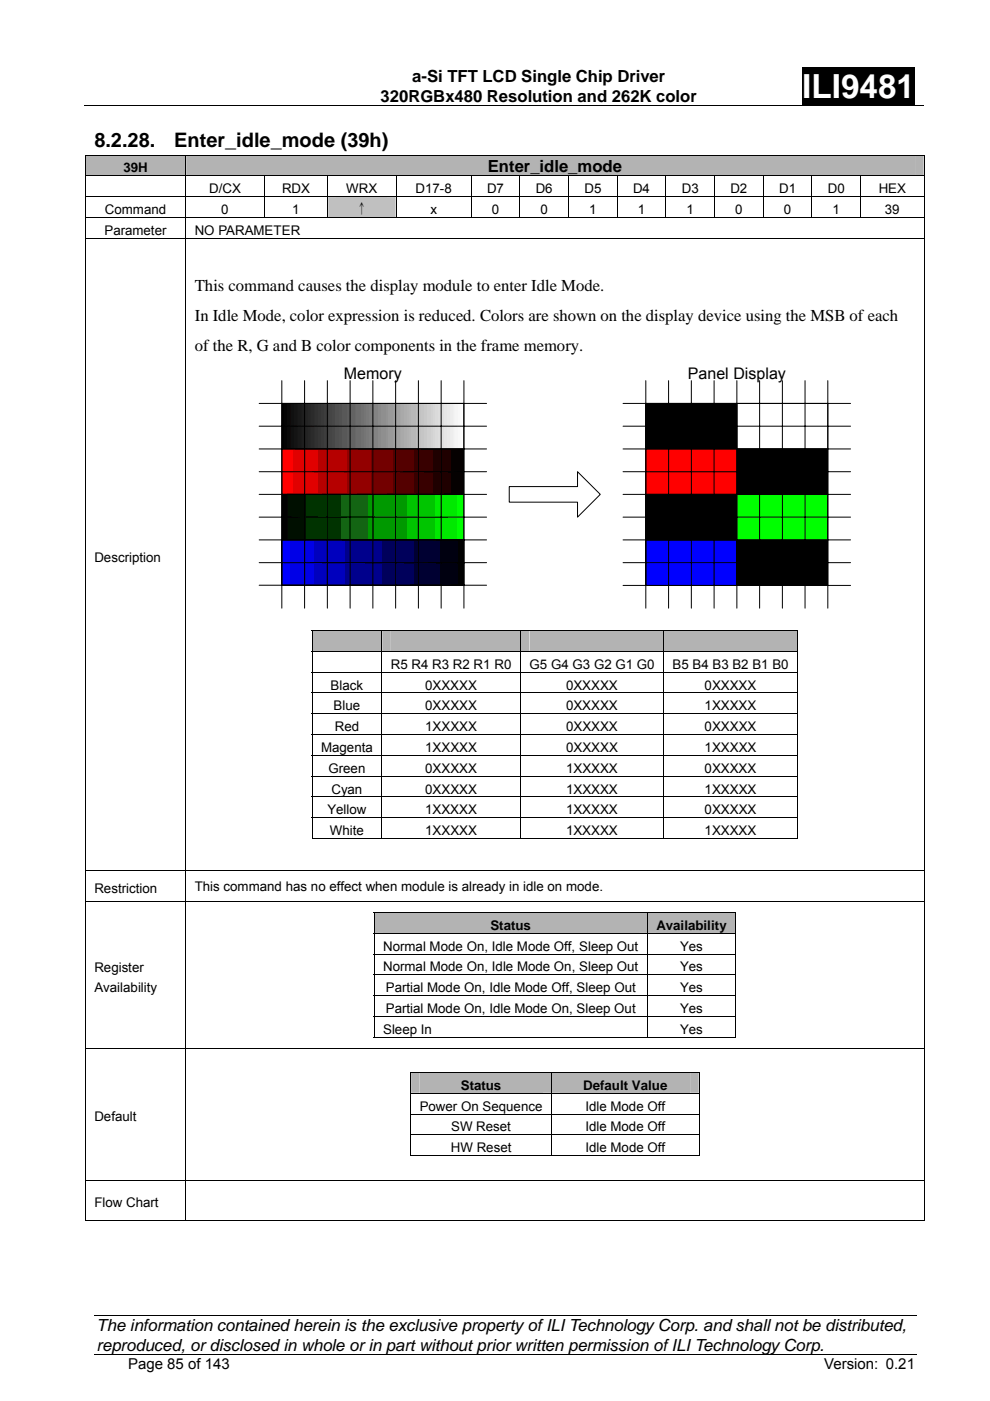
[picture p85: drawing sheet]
<svg xmlns="http://www.w3.org/2000/svg" width="210mm" height="297mm" viewBox="0 0 210 297" stroke-linecap="round" stroke-linejoin="round" font-family="sans-serif">
<defs><g id="words">
<text font-size="7" fill="#fff" x="170.1" y="20.8">ILI9481</text>
<g font-size="4.2">
<text x="20" y="31.2">8.2.28.</text>
<text x="36.9" y="31.2">Enter_idle_mode (39h)</text>
</g>
<g font-size="3.5">
<text x="87.4" y="17.5">a-Si TFT LCD Single Chip Driver</text>
<text x="80.7" y="21.5">320RGBx480 Resolution and 262K color</text>
<text x="103.4" y="36.4">Enter_idle_mode</text>
<text x="41.3" y="61.7">This command causes the display module to enter Idle Mode.</text>
<text x="41.3" y="68.1">In Idle Mode, color expression is reduced. Colors are shown on the display device using the MSB of each</text>
<text x="41.3" y="74.4">of the R, G and B color components in the frame memory.</text>
<text x="20.5" y="286.3">reproduced, or disclosed in whole or in part without prior written permission of ILI Technology Corp.</text>
<text x="20.5" y="282.3">The information contained herein is the exclusive property of ILI Technology Corp. and shall not be distributed,</text>
</g>
<g font-size="3.4">
<text x="72.9" y="80.3">Memory</text>
<text x="145.9" y="80.3">Panel Display</text>
</g>
<g font-size="3.2">
<text x="27.2" y="290.2">Page 85 of 143</text>
<text x="174.8" y="290.2">Version: 0.21</text>
</g>
<g font-size="2.8">
<text x="26.2" y="36.6">39H</text>
<text x="44.3" y="41">D/CX</text>
<text x="59.8" y="41">RDX</text>
<text x="73.4" y="41">WRX</text>
<text x="88.1" y="41">D17-8</text>
<text x="103.3" y="41">D7</text>
<text x="113.6" y="41">D6</text>
<text x="123.9" y="41">D5</text>
<text x="134.2" y="41">D4</text>
<text x="144.6" y="41">D3</text>
<text x="154.9" y="41">D2</text>
<text x="165.2" y="41">D1</text>
<text x="175.5" y="41">D0</text>
<text x="186.3" y="41">HEX</text>
<text x="22.2" y="45.4">Command</text>
<text x="46.9" y="45.4">0</text>
<text x="62" y="45.4">1</text>
<text x="75.3" y="45">↑</text>
<text x="91.2" y="45.4">x</text>
<text x="104.3" y="45.4">0</text>
<text x="114.6" y="45.4">0</text>
<text x="124.9" y="45.4">1</text>
<text x="135.2" y="45.4">1</text>
<text x="145.6" y="45.4">1</text>
<text x="155.9" y="45.4">0</text>
<text x="166.2" y="45.4">0</text>
<text x="176.5" y="45.4">1</text>
<text x="187.6" y="45.4">39</text>
<text x="22.2" y="49.8">Parameter</text>
<text x="41.3" y="49.8">NO PARAMETER</text>
<text x="20" y="119.1">Description</text>
<text x="82.9" y="141.8">R5 R4 R3 R2 R1 R0</text>
<text x="112.3" y="141.8">G5 G4 G3 G2 G1 G0</text>
<text x="142.6" y="141.8">B5 B4 B3 B2 B1 B0</text>
<text x="70.1" y="146.2">Black</text>
<text x="90.1" y="146.2">0XXXXX</text>
<text x="120" y="146.2">0XXXXX</text>
<text x="149.4" y="146.2">0XXXXX</text>
<text x="70.7" y="150.6">Blue</text>
<text x="71" y="155">Red</text>
<text x="90.1" y="150.6">0XXXXX</text>
<text x="90.2" y="155">1XXXXX</text>
<text x="120" y="150.6">0XXXXX</text>
<text x="120" y="155">0XXXXX</text>
<text x="149.4" y="150.6">1XXXXX</text>
<text x="149.4" y="155">0XXXXX</text>
<text x="68.1" y="159.4">Magenta</text>
<text x="90.2" y="159.4">1XXXXX</text>
<text x="120" y="159.4">0XXXXX</text>
<text x="149.4" y="159.4">1XXXXX</text>
<text x="69.6" y="163.8">Green</text>
<text x="90.2" y="163.8">0XXXXX</text>
<text x="120" y="163.8">1XXXXX</text>
<text x="149.4" y="163.8">0XXXXX</text>
<text x="69.4" y="172.7">Yellow</text>
<text x="70.3" y="168.3">Cyan</text>
<text x="90.1" y="172.7">1XXXXX</text>
<text x="90.1" y="168.3">0XXXXX</text>
<text x="120" y="172.7">1XXXXX</text>
<text x="120" y="168.3">1XXXXX</text>
<text x="149.4" y="172.7">0XXXXX</text>
<text x="149.4" y="168.3">1XXXXX</text>
<text x="70" y="177.1">White</text>
<text x="90.1" y="177.1">1XXXXX</text>
<text x="120" y="177.1">1XXXXX</text>
<text x="149.4" y="177.1">1XXXXX</text>
<text x="20" y="189.4">Restriction</text>
<text x="41.3" y="188.9">This command has no effect when module is already in idle on mode.</text>
<text x="104" y="197.1">Status</text>
<text x="139.2" y="197.1">Availability</text>
<text x="81.2" y="201.6">Normal Mode On, Idle Mode Off, Sleep Out</text>
<text x="144.2" y="201.6">Yes</text>
<text x="20" y="206.1">Register</text>
<text x="81.2" y="206">Normal Mode On, Idle Mode On, Sleep Out</text>
<text x="144.2" y="206">Yes</text>
<text x="20" y="210.3">Availability</text>
<text x="81.8" y="210.4">Partial Mode On, Idle Mode Off, Sleep Out</text>
<text x="81.8" y="214.8">Partial Mode On, Idle Mode On, Sleep Out</text>
<text x="144.2" y="214.8">Yes</text>
<text x="144.2" y="210.4">Yes</text>
<text x="81.2" y="219.2">Sleep In</text>
<text x="144.2" y="219.2">Yes</text>
<text x="97.7" y="231.1">Status</text>
<text x="123.7" y="231.1">Default Value</text>
<text x="20" y="237.7">Default</text>
<text x="89" y="235.5">Power On Sequence</text>
<text x="95.7" y="239.9">SW Reset</text>
<text x="124.1" y="239.9">Idle Mode Off</text>
<text x="124.1" y="235.5">Idle Mode Off</text>
<text x="95.6" y="244.3">HW Reset</text>
<text x="124.1" y="244.3">Idle Mode Off</text>
<text x="20" y="256">Flow Chart</text>
</g>
</g></defs>
<path d="M170.1 14.2h23.9v8.1h-23.9z" fill="#000"/>
<path d="M17.8 22.3h178.1M20 278.9h174.4M20 287.2h174.4" fill="none" stroke="#000" stroke-width=".21"/>
<g fill="#b3b3b3">
<path d="M18.2 33h21.1v4.2h-21.1z"/>
<path d="M20 33h17.5v4.2h-17.5z"/>
<path d="M39.5 33h156.3v4.2h-156.3z"/>
<path d="M41.3 33h152.7v4.2h-152.7z"/>
</g>
<path d="M18 32.8h.2v.2h-.2zM195.8 32.8h.2v.2h-.2z" fill="#000"/>
<g fill="none" stroke="#000" stroke-width=".21">
<path d="M18 32.9h178M18 37.3h178M18.1 33v4.2M18.1 37.4v4.2M39.4 33v4.2M39.4 37.4v4.2M56 37.4v4.2M69.5 37.4v4.2M84 37.4v4.2M99.9 37.4v4.2M110.2 37.4v4.2M120.6 37.4v4.2"/>
<path d="M130.9 37.4v4.2M141.2 37.4v4.2M151.5 37.4v4.2M161.8 37.4v4.2M172.1 37.4v4.2M182.5 37.4v4.2M195.9 33v4.2M195.9 37.4v4.2"/>
</g>
<g fill="#c0c0c0">
<path d="M69.6 41.8h14.3v4.2h-14.3z"/>
<path d="M71.4 41.8h10.6v4.2h-10.6z"/>
</g>
<g fill="none" stroke="#000" stroke-width=".21">
<path d="M18 41.7h178M18 46.1h178M18.1 41.8v4.2M18.1 46.2v4.2M39.4 41.8v4.2M39.4 46.2v4.2M56 41.8v4.2M69.5 41.8v4.2M84 41.8v4.2M99.9 41.8v4.2M110.2 41.8v4.2M120.6 41.8v4.2"/>
<path d="M130.9 41.8v4.2M141.2 41.8v4.2M151.5 41.8v4.2M161.8 41.8v4.2M172.1 41.8v4.2M182.5 41.8v4.2M195.9 41.8v4.2M195.9 46.2v4.2"/>
</g>
<path d="M156.2 85.5h19.3v9.7h-19.3z" fill="#fff"/>
<path d="M136.9 85.5h19.3v9.7h-19.3zM156.2 85.5h19.3v9.7h-19.3zM156.2 95.2h19.3v9.6h-19.3zM136.9 104.8h19.3v9.7h-19.3zM156.2 114.5h19.3v9.6h-19.3z" fill="none" stroke="#000" stroke-width=".21"/>
<path d="M136.9 85.5h19.3v9.7h-19.3zM136.9 104.8h19.3v9.7h-19.3zM156.2 95.2h19.3v9.6h-19.3zM156.2 114.5h19.3v9.6h-19.3z" fill="#000"/>
<path d="M136.9 95.2h19.3v9.6h-19.3z" fill="#f00"/>
<path d="M136.9 95.2h19.3v9.6h-19.3z" fill="none" stroke="#000" stroke-width=".21"/>
<path d="M156.2 104.8h19.3v9.7h-19.3z" fill="#0f0"/>
<path d="M156.2 104.8h19.3v9.7h-19.3z" fill="none" stroke="#000" stroke-width=".21"/>
<path d="M136.9 114.5h19.3v9.6h-19.3z" fill="#00f"/>
<g fill="none" stroke="#000" stroke-width=".21">
<path d="M132.1 85.5h48.2M132.1 90.4h48.2M132.1 95.2h48.2M136.9 80.7v48.2M141.8 80.7v48.2M146.6 80.7v48.2M151.4 80.7v48.2M156.2 80.7v48.2M161.1 80.7v48.2M165.9 80.7v48.2M170.7 80.7v48.2M175.5 80.7v48.2"/>
<path d="M132.1 100h48.2M132.1 104.8h48.2M132.1 109.6h48.2M132.1 114.5h48.2M132.1 119.3h48.2M136.9 114.5h19.3v9.6h-19.3zM132.1 124.1h48.2"/>
</g>
<path d="M62.7 88.4h38.5v9.7h-38.5z" fill="#fff"/>
<path d="M62.7 88.4h38.5v9.7h-38.5z" fill="none" stroke="#fff" stroke-width=".21"/>
<path d="M59.9 85.5v9.7" fill="none" stroke="#000" stroke-width=".21"/>
<path d="M60.1 85.5v9.7" fill="none" stroke="#020202" stroke-width=".28"/>
<path d="M60.4 85.5v9.7" fill="none" stroke="#040404" stroke-width=".32"/>
<path d="M60.7 85.5v9.7" fill="none" stroke="#060606" stroke-width=".3"/>
<path d="M61 85.5v9.7" fill="none" stroke="#080808" stroke-width=".32"/>
<path d="M61.3 85.5v9.7" fill="none" stroke="#0a0a0a" stroke-width=".3"/>
<path d="M61.6 85.5v9.7" fill="none" stroke="#0c0c0c" stroke-width=".3"/>
<path d="M61.9 85.5v9.7" fill="none" stroke="#0e0e0e" stroke-width=".3"/>
<path d="M62.2 85.5v9.7" fill="none" stroke="#101010" stroke-width=".3"/>
<path d="M62.5 85.5v9.7" fill="none" stroke="#121212" stroke-width=".32"/>
<path d="M62.8 85.5v9.7" fill="none" stroke="#141414" stroke-width=".3"/>
<path d="M63.1 85.5v9.7" fill="none" stroke="#161616" stroke-width=".32"/>
<path d="M63.4 85.5v9.7" fill="none" stroke="#181818" stroke-width=".28"/>
<path d="M63.7 85.5v9.7" fill="none" stroke="#1a1a1a" stroke-width=".32"/>
<path d="M64 85.5v9.7" fill="none" stroke="#1c1c1c" stroke-width=".3"/>
<path d="M64.3 85.5v9.7" fill="none" stroke="#1e1e1e" stroke-width=".32"/>
<path d="M64.6 85.5v9.7" fill="none" stroke="#202020" stroke-width=".3"/>
<path d="M64.9 85.5v9.7" fill="none" stroke="#222" stroke-width=".3"/>
<path d="M65.2 85.5v9.7" fill="none" stroke="#242424" stroke-width=".3"/>
<path d="M65.5 85.5v9.7" fill="none" stroke="#262626" stroke-width=".3"/>
<path d="M65.8 85.5v9.7" fill="none" stroke="#282828" stroke-width=".32"/>
<path d="M66.1 85.5v9.7" fill="none" stroke="#2a2a2a" stroke-width=".3"/>
<path d="M66.5 85.5v9.7" fill="none" stroke="#2c2c2c" stroke-width=".32"/>
<path d="M66.7 85.5v9.7" fill="none" stroke="#2e2e2e" stroke-width=".28"/>
<path d="M67 85.5v9.7" fill="none" stroke="#303030" stroke-width=".3"/>
<path d="M67.3 85.5v9.7" fill="none" stroke="#323232" stroke-width=".32"/>
<path d="M67.6 85.5v9.7" fill="none" stroke="#343434" stroke-width=".3"/>
<path d="M68 85.5v9.7" fill="none" stroke="#363636" stroke-width=".32"/>
<path d="M68.3 85.5v9.7" fill="none" stroke="#383838" stroke-width=".3"/>
<path d="M68.6 85.5v9.7" fill="none" stroke="#3a3a3a" stroke-width=".3"/>
<path d="M68.9 85.5v9.7" fill="none" stroke="#3c3c3c" stroke-width=".3"/>
<path d="M69.2 85.5v9.7" fill="none" stroke="#3e3e3e" stroke-width=".3"/>
<path d="M69.5 85.5v9.7" fill="none" stroke="#404040" stroke-width=".32"/>
<path d="M69.8 85.5v9.7" fill="none" stroke="#424242" stroke-width=".3"/>
<path d="M70.1 85.5v9.7" fill="none" stroke="#444" stroke-width=".3"/>
<path d="M70.4 85.5v9.7" fill="none" stroke="#464646" stroke-width=".3"/>
<path d="M70.7 85.5v9.7" fill="none" stroke="#484848" stroke-width=".32"/>
<path d="M71 85.5v9.7" fill="none" stroke="#4a4a4a" stroke-width=".3"/>
<path d="M71.3 85.5v9.7" fill="none" stroke="#4c4c4c" stroke-width=".32"/>
<path d="M71.6 85.5v9.7" fill="none" stroke="#4e4e4e" stroke-width=".3"/>
<path d="M71.9 85.5v9.7" fill="none" stroke="#505050" stroke-width=".28"/>
<path d="M72.2 85.5v9.7" fill="none" stroke="#525252" stroke-width=".32"/>
<path d="M72.5 85.5v9.7" fill="none" stroke="#545454" stroke-width=".3"/>
<path d="M72.8 85.5v9.7" fill="none" stroke="#565656" stroke-width=".32"/>
<path d="M73.1 85.5v9.7" fill="none" stroke="#585858" stroke-width=".3"/>
<path d="M73.4 85.5v9.7" fill="none" stroke="#5a5a5a" stroke-width=".32"/>
<path d="M73.7 85.5v9.7" fill="none" stroke="#5c5c5c" stroke-width=".28"/>
<path d="M74 85.5v9.7" fill="none" stroke="#5e5e5e" stroke-width=".3"/>
<path d="M74.3 85.5v9.7" fill="none" stroke="#606060" stroke-width=".32"/>
<path d="M74.6 85.5v9.7" fill="none" stroke="#626262" stroke-width=".3"/>
<path d="M74.9 85.5v9.7" fill="none" stroke="#646464" stroke-width=".32"/>
<path d="M75.2 85.5v9.7" fill="none" stroke="#656565" stroke-width=".28"/>
<path d="M75.5 85.5v9.7" fill="none" stroke="#686868" stroke-width=".32"/>
<path d="M75.8 85.5v9.7" fill="none" stroke="#6a6a6a" stroke-width=".3"/>
<path d="M76.1 85.5v9.7" fill="none" stroke="#6c6c6c" stroke-width=".3"/>
<path d="M76.4 85.5v9.7" fill="none" stroke="#6e6e6e" stroke-width=".32"/>
<path d="M76.7 85.5v9.7" fill="none" stroke="#707070" stroke-width=".3"/>
<path d="M77 85.5v9.7" fill="none" stroke="#717171" stroke-width=".3"/>
<path d="M77.3 85.5v9.7" fill="none" stroke="#747474" stroke-width=".3"/>
<path d="M77.6 85.5v9.7" fill="none" stroke="#767676" stroke-width=".32"/>
<path d="M77.9 85.5v9.7" fill="none" stroke="#787878" stroke-width=".3"/>
<path d="M78.2 85.5v9.7" fill="none" stroke="#7a7a7a" stroke-width=".32"/>
<path d="M78.5 85.5v9.7" fill="none" stroke="#7b7b7b" stroke-width=".28"/>
<path d="M78.8 85.5v9.7" fill="none" stroke="#7d7d7d" stroke-width=".3"/>
<path d="M79.1 85.5v9.7" fill="none" stroke="#808080" stroke-width=".34"/>
<path d="M79.4 85.5v9.7" fill="none" stroke="#838383" stroke-width=".3"/>
<path d="M79.8 85.5v9.7" fill="none" stroke="#858585" stroke-width=".34"/>
<path d="M80.1 85.5v9.7" fill="none" stroke="#868686" stroke-width=".34"/>
<path d="M80.4 85.5v9.7" fill="none" stroke="#888" stroke-width=".3"/>
<path d="M80.7 85.5v9.7" fill="none" stroke="#8a8a8a" stroke-width=".34"/>
<path d="M81.1 85.5v9.7" fill="none" stroke="#8d8d8d" stroke-width=".34"/>
<path d="M81.4 85.5v9.7" fill="none" stroke="#8f8f8f" stroke-width=".3"/>
<path d="M81.7 85.5v9.7" fill="none" stroke="#909090" stroke-width=".32"/>
<path d="M82 85.5v9.7" fill="none" stroke="#929292" stroke-width=".28"/>
<path d="M82.3 85.5v9.7" fill="none" stroke="#949494" stroke-width=".3"/>
<path d="M82.6 85.5v9.7" fill="none" stroke="#969696" stroke-width=".32"/>
<path d="M82.9 85.5v9.7" fill="none" stroke="#989898" stroke-width=".3"/>
<path d="M83.2 85.5v9.7" fill="none" stroke="#9a9a9a" stroke-width=".32"/>
<path d="M83.5 85.5v9.7" fill="none" stroke="#9c9c9c" stroke-width=".3"/>
<path d="M83.8 85.5v9.7" fill="none" stroke="#9e9e9e" stroke-width=".28"/>
<path d="M84.1 85.5v9.7" fill="none" stroke="#a0a0a0" stroke-width=".32"/>
<path d="M84.4 85.5v9.7" fill="none" stroke="#a2a2a2" stroke-width=".3"/>
<path d="M84.7 85.5v9.7" fill="none" stroke="#a4a4a4" stroke-width=".32"/>
<path d="M85 85.5v9.7" fill="none" stroke="#a6a6a6" stroke-width=".3"/>
<path d="M85.3 85.5v9.7" fill="none" stroke="#a8a8a8" stroke-width=".3"/>
<path d="M85.6 85.5v9.7" fill="none" stroke="#aaa" stroke-width=".3"/>
<path d="M85.9 85.5v9.7" fill="none" stroke="#acacac" stroke-width=".32"/>
<path d="M86.2 85.5v9.7" fill="none" stroke="#aeaeae" stroke-width=".3"/>
<path d="M86.5 85.5v9.7" fill="none" stroke="#b0b0b0" stroke-width=".32"/>
<path d="M86.8 85.5v9.7" fill="none" stroke="#b2b2b2" stroke-width=".3"/>
<path d="M87.1 85.5v9.7" fill="none" stroke="#b4b4b4" stroke-width=".28"/>
<path d="M87.4 85.5v9.7" fill="none" stroke="#b6b6b6" stroke-width=".32"/>
<path d="M87.7 85.5v9.7" fill="none" stroke="#b8b8b8" stroke-width=".3"/>
<path d="M88 85.5v9.7" fill="none" stroke="#bababa" stroke-width=".32"/>
<path d="M88.3 85.5v9.7" fill="none" stroke="#bcbcbc" stroke-width=".3"/>
<path d="M88.6 85.5v9.7" fill="none" stroke="#bebebe" stroke-width=".28"/>
<path d="M88.9 85.5v9.7" fill="none" stroke="#c0c0c0" stroke-width=".32"/>
<path d="M89.2 85.5v9.7" fill="none" stroke="#c2c2c2" stroke-width=".3"/>
<path d="M89.5 85.5v9.7" fill="none" stroke="#c4c4c4" stroke-width=".32"/>
<path d="M89.8 85.5v9.7" fill="none" stroke="#c6c6c6" stroke-width=".3"/>
<path d="M90.1 85.5v9.7" fill="none" stroke="#c8c8c8" stroke-width=".32"/>
<path d="M90.4 85.5v9.7" fill="none" stroke="#cacaca" stroke-width=".28"/>
<path d="M90.7 85.5v9.7" fill="none" stroke="#ccc" stroke-width=".3"/>
<path d="M91 85.5v9.7" fill="none" stroke="#cecece" stroke-width=".32"/>
<path d="M91.3 85.5v9.7" fill="none" stroke="#d0d0d0" stroke-width=".3"/>
<path d="M91.6 85.5v9.7" fill="none" stroke="#d2d2d2" stroke-width=".32"/>
<path d="M91.9 85.5v9.7" fill="none" stroke="#d4d4d4" stroke-width=".3"/>
<path d="M92.2 85.5v9.7" fill="none" stroke="#d6d6d6" stroke-width=".3"/>
<path d="M92.5 85.5v9.7" fill="none" stroke="#d8d8d8" stroke-width=".3"/>
<path d="M92.8 85.5v9.7" fill="none" stroke="#dadada" stroke-width=".32"/>
<path d="M93.2 85.5v9.7" fill="none" stroke="#dcdcdc" stroke-width=".3"/>
<path d="M93.5 85.5v9.7" fill="none" stroke="#dedede" stroke-width=".32"/>
<path d="M93.8 85.5v9.7" fill="none" stroke="#e0e0e0" stroke-width=".28"/>
<path d="M94 85.5v9.7" fill="none" stroke="#e2e2e2" stroke-width=".3"/>
<path d="M94.4 85.5v9.7" fill="none" stroke="#e4e4e4" stroke-width=".32"/>
<path d="M94.7 85.5v9.7" fill="none" stroke="#e6e6e6" stroke-width=".3"/>
<path d="M95 85.5v9.7" fill="none" stroke="#e8e8e8" stroke-width=".32"/>
<path d="M95.3 85.5v9.7" fill="none" stroke="#eaeaea" stroke-width=".3"/>
<path d="M95.6 85.5v9.7" fill="none" stroke="#ececec" stroke-width=".28"/>
<path d="M95.9 85.5v9.7" fill="none" stroke="#eee" stroke-width=".32"/>
<path d="M96.2 85.5v9.7" fill="none" stroke="#f0f0f0" stroke-width=".3"/>
<path d="M96.5 85.5v9.7" fill="none" stroke="#f2f2f2" stroke-width=".32"/>
<path d="M96.8 85.5v9.7" fill="none" stroke="#f4f4f4" stroke-width=".3"/>
<path d="M97.1 85.5v9.7" fill="none" stroke="#f6f6f6" stroke-width=".3"/>
<path d="M97.4 85.5v9.7" fill="none" stroke="#f8f8f8" stroke-width=".3"/>
<path d="M97.7 85.5v9.7" fill="none" stroke="#fafafa" stroke-width=".32"/>
<path d="M98 85.5v9.7" fill="none" stroke="#fcfcfc" stroke-width=".3"/>
<path d="M98.1 85.5h.3v9.7h-.3z" fill="#fff"/>
<path d="M59.8 85.5h38.5v9.7h-38.5z" fill="none" stroke="#000" stroke-width=".21"/>
<path d="M62.7 98.1h38.5v9.6h-38.5z" fill="#fff"/>
<path d="M62.7 98.1h38.5v9.6h-38.5z" fill="none" stroke="#fff" stroke-width=".21"/>
<path d="M59.9 95.2v9.6" fill="none" stroke="#f00" stroke-width=".21"/>
<path d="M60.1 95.2v9.6" fill="none" stroke="#fd0000" stroke-width=".32"/>
<path d="M60.4 95.2v9.6" fill="none" stroke="#fb0000" stroke-width=".3"/>
<path d="M60.7 95.2v9.6" fill="none" stroke="#f90000" stroke-width=".32"/>
<path d="M61 95.2v9.6" fill="none" stroke="#f70000" stroke-width=".3"/>
<path d="M61.3 95.2v9.6" fill="none" stroke="#f50000" stroke-width=".28"/>
<path d="M61.6 95.2v9.6" fill="none" stroke="#f30000" stroke-width=".32"/>
<path d="M61.9 95.2v9.6" fill="none" stroke="#f10000" stroke-width=".3"/>
<path d="M62.2 95.2v9.6" fill="none" stroke="#ef0000" stroke-width=".32"/>
<path d="M62.5 95.2v9.6" fill="none" stroke="#ed0000" stroke-width=".3"/>
<path d="M62.9 95.2v9.6" fill="none" stroke="#eb0000" stroke-width=".32"/>
<path d="M63.2 95.2v9.6" fill="none" stroke="#e90000" stroke-width=".28"/>
<path d="M63.4 95.2v9.6" fill="none" stroke="#e70000" stroke-width=".3"/>
<path d="M63.7 95.2v9.6" fill="none" stroke="#e50000" stroke-width=".32"/>
<path d="M64.1 95.2v9.6" fill="none" stroke="#e30000" stroke-width=".3"/>
<path d="M64.4 95.2v9.6" fill="none" stroke="#e10000" stroke-width=".32"/>
<path d="M64.7 95.2v9.6" fill="none" stroke="#df0000" stroke-width=".28"/>
<path d="M64.9 95.2v9.6" fill="none" stroke="#d00" stroke-width=".3"/>
<path d="M65.2 95.2v9.6" fill="none" stroke="#db0000" stroke-width=".32"/>
<path d="M65.6 95.2v9.6" fill="none" stroke="#d90000" stroke-width=".3"/>
<path d="M65.9 95.2v9.6" fill="none" stroke="#d70000" stroke-width=".32"/>
<path d="M66.2 95.2v9.6" fill="none" stroke="#d50000" stroke-width=".3"/>
<path d="M66.5 95.2v9.6" fill="none" stroke="#d30000" stroke-width=".3"/>
<path d="M66.8 95.2v9.6" fill="none" stroke="#d10000" stroke-width=".3"/>
<path d="M67.1 95.2v9.6" fill="none" stroke="#cf0000" stroke-width=".32"/>
<path d="M67.4 95.2v9.6" fill="none" stroke="#cd0000" stroke-width=".3"/>
<path d="M67.7 95.2v9.6" fill="none" stroke="#cb0000" stroke-width=".32"/>
<path d="M68 95.2v9.6" fill="none" stroke="#c90000" stroke-width=".28"/>
<path d="M68.3 95.2v9.6" fill="none" stroke="#c70000" stroke-width=".3"/>
<path d="M68.6 95.2v9.6" fill="none" stroke="#c50000" stroke-width=".32"/>
<path d="M68.9 95.2v9.6" fill="none" stroke="#c30000" stroke-width=".3"/>
<path d="M69.2 95.2v9.6" fill="none" stroke="#c10000" stroke-width=".32"/>
<path d="M69.5 95.2v9.6" fill="none" stroke="#bf0000" stroke-width=".3"/>
<path d="M69.8 95.2v9.6" fill="none" stroke="#bd0000" stroke-width=".28"/>
<path d="M70.1 95.2v9.6" fill="none" stroke="#b00" stroke-width=".32"/>
<path d="M70.4 95.2v9.6" fill="none" stroke="#b90000" stroke-width=".3"/>
<path d="M70.7 95.2v9.6" fill="none" stroke="#b70000" stroke-width=".32"/>
<path d="M71 95.2v9.6" fill="none" stroke="#b50000" stroke-width=".3"/>
<path d="M71.3 95.2v9.6" fill="none" stroke="#b30000" stroke-width=".32"/>
<path d="M71.6 95.2v9.6" fill="none" stroke="#b10000" stroke-width=".28"/>
<path d="M71.9 95.2v9.6" fill="none" stroke="#af0000" stroke-width=".32"/>
<path d="M72.2 95.2v9.6" fill="none" stroke="#ad0000" stroke-width=".3"/>
<path d="M72.5 95.2v9.6" fill="none" stroke="#ab0000" stroke-width=".3"/>
<path d="M72.8 95.2v9.6" fill="none" stroke="#a90000" stroke-width=".32"/>
<path d="M73.1 95.2v9.6" fill="none" stroke="#a70000" stroke-width=".28"/>
<path d="M73.4 95.2v9.6" fill="none" stroke="#a50000" stroke-width=".32"/>
<path d="M73.7 95.2v9.6" fill="none" stroke="#a30000" stroke-width=".3"/>
<path d="M74 95.2v9.6" fill="none" stroke="#a10000" stroke-width=".32"/>
<path d="M74.3 95.2v9.6" fill="none" stroke="#9f0000" stroke-width=".3"/>
<path d="M74.6 95.2v9.6" fill="none" stroke="#9d0000" stroke-width=".32"/>
<path d="M74.9 95.2v9.6" fill="none" stroke="#9b0000" stroke-width=".28"/>
<path d="M75.2 95.2v9.6" fill="none" stroke="#9a0000" stroke-width=".3"/>
<path d="M75.5 95.2v9.6" fill="none" stroke="#970000" stroke-width=".32"/>
<path d="M75.8 95.2v9.6" fill="none" stroke="#950000" stroke-width=".3"/>
<path d="M76.1 95.2v9.6" fill="none" stroke="#930000" stroke-width=".32"/>
<path d="M76.4 95.2v9.6" fill="none" stroke="#910000" stroke-width=".28"/>
<path d="M76.7 95.2v9.6" fill="none" stroke="#900000" stroke-width=".34"/>
<path d="M77 95.2v9.6" fill="none" stroke="#8e0000" stroke-width=".3"/>
<path d="M77.4 95.2v9.6" fill="none" stroke="#8b0000" stroke-width=".34"/>
<path d="M77.7 95.2v9.6" fill="none" stroke="#890000" stroke-width=".32"/>
<path d="M78 95.2v9.6" fill="none" stroke="#870000" stroke-width=".32"/>
<path d="M78.3 95.2v9.6" fill="none" stroke="#850000" stroke-width=".34"/>
<path d="M78.7 95.2v9.6" fill="none" stroke="#840000" stroke-width=".3"/>
<path d="M79 95.2v9.6" fill="none" stroke="#820000" stroke-width=".34"/>
<path d="M79.3 95.2v9.6" fill="none" stroke="#7e0000" stroke-width=".3"/>
<path d="M79.6 95.2v9.6" fill="none" stroke="#7c0000" stroke-width=".32"/>
<path d="M79.9 95.2v9.6" fill="none" stroke="#7a0000" stroke-width=".28"/>
<path d="M80.2 95.2v9.6" fill="none" stroke="#790000" stroke-width=".3"/>
<path d="M80.5 95.2v9.6" fill="none" stroke="#700" stroke-width=".32"/>
<path d="M80.8 95.2v9.6" fill="none" stroke="#750000" stroke-width=".3"/>
<path d="M81.1 95.2v9.6" fill="none" stroke="#720000" stroke-width=".32"/>
<path d="M81.4 95.2v9.6" fill="none" stroke="#700000" stroke-width=".3"/>
<path d="M81.7 95.2v9.6" fill="none" stroke="#6f0000" stroke-width=".3"/>
<path d="M82 95.2v9.6" fill="none" stroke="#6d0000" stroke-width=".3"/>
<path d="M82.3 95.2v9.6" fill="none" stroke="#6b0000" stroke-width=".32"/>
<path d="M82.6 95.2v9.6" fill="none" stroke="#690000" stroke-width=".3"/>
<path d="M82.9 95.2v9.6" fill="none" stroke="#670000" stroke-width=".3"/>
<path d="M83.2 95.2v9.6" fill="none" stroke="#650000" stroke-width=".3"/>
<path d="M83.5 95.2v9.6" fill="none" stroke="#630000" stroke-width=".3"/>
<path d="M83.8 95.2v9.6" fill="none" stroke="#610000" stroke-width=".32"/>
<path d="M84.1 95.2v9.6" fill="none" stroke="#5f0000" stroke-width=".3"/>
<path d="M84.4 95.2v9.6" fill="none" stroke="#5d0000" stroke-width=".32"/>
<path d="M84.7 95.2v9.6" fill="none" stroke="#5b0000" stroke-width=".3"/>
<path d="M85 95.2v9.6" fill="none" stroke="#590000" stroke-width=".28"/>
<path d="M85.3 95.2v9.6" fill="none" stroke="#570000" stroke-width=".32"/>
<path d="M85.6 95.2v9.6" fill="none" stroke="#500" stroke-width=".3"/>
<path d="M85.9 95.2v9.6" fill="none" stroke="#530000" stroke-width=".32"/>
<path d="M86.2 95.2v9.6" fill="none" stroke="#510000" stroke-width=".3"/>
<path d="M86.5 95.2v9.6" fill="none" stroke="#4f0000" stroke-width=".3"/>
<path d="M86.8 95.2v9.6" fill="none" stroke="#4d0000" stroke-width=".3"/>
<path d="M87.1 95.2v9.6" fill="none" stroke="#4b0000" stroke-width=".3"/>
<path d="M87.4 95.2v9.6" fill="none" stroke="#490000" stroke-width=".32"/>
<path d="M87.7 95.2v9.6" fill="none" stroke="#470000" stroke-width=".3"/>
<path d="M88 95.2v9.6" fill="none" stroke="#450000" stroke-width=".32"/>
<path d="M88.3 95.2v9.6" fill="none" stroke="#430000" stroke-width=".28"/>
<path d="M88.6 95.2v9.6" fill="none" stroke="#410000" stroke-width=".32"/>
<path d="M88.9 95.2v9.6" fill="none" stroke="#3f0000" stroke-width=".3"/>
<path d="M89.2 95.2v9.6" fill="none" stroke="#3d0000" stroke-width=".32"/>
<path d="M89.6 95.2v9.6" fill="none" stroke="#3b0000" stroke-width=".3"/>
<path d="M89.9 95.2v9.6" fill="none" stroke="#390000" stroke-width=".3"/>
<path d="M90.1 95.2v9.6" fill="none" stroke="#370000" stroke-width=".3"/>
<path d="M90.4 95.2v9.6" fill="none" stroke="#350000" stroke-width=".3"/>
<path d="M90.8 95.2v9.6" fill="none" stroke="#300" stroke-width=".32"/>
<path d="M91.1 95.2v9.6" fill="none" stroke="#310000" stroke-width=".3"/>
<path d="M91.4 95.2v9.6" fill="none" stroke="#2f0000" stroke-width=".32"/>
<path d="M91.7 95.2v9.6" fill="none" stroke="#2d0000" stroke-width=".28"/>
<path d="M91.9 95.2v9.6" fill="none" stroke="#2b0000" stroke-width=".3"/>
<path d="M92.3 95.2v9.6" fill="none" stroke="#290000" stroke-width=".32"/>
<path d="M92.6 95.2v9.6" fill="none" stroke="#270000" stroke-width=".3"/>
<path d="M92.9 95.2v9.6" fill="none" stroke="#250000" stroke-width=".32"/>
<path d="M93.2 95.2v9.6" fill="none" stroke="#230000" stroke-width=".3"/>
<path d="M93.5 95.2v9.6" fill="none" stroke="#210000" stroke-width=".3"/>
<path d="M93.8 95.2v9.6" fill="none" stroke="#1f0000" stroke-width=".3"/>
<path d="M94.1 95.2v9.6" fill="none" stroke="#1d0000" stroke-width=".3"/>
<path d="M94.4 95.2v9.6" fill="none" stroke="#1b0000" stroke-width=".32"/>
<path d="M94.7 95.2v9.6" fill="none" stroke="#190000" stroke-width=".3"/>
<path d="M95 95.2v9.6" fill="none" stroke="#170000" stroke-width=".3"/>
<path d="M95.3 95.2v9.6" fill="none" stroke="#150000" stroke-width=".3"/>
<path d="M95.6 95.2v9.6" fill="none" stroke="#130000" stroke-width=".32"/>
<path d="M95.9 95.2v9.6" fill="none" stroke="#100" stroke-width=".3"/>
<path d="M96.2 95.2v9.6" fill="none" stroke="#0f0000" stroke-width=".32"/>
<path d="M96.5 95.2v9.6" fill="none" stroke="#0d0000" stroke-width=".3"/>
<path d="M96.8 95.2v9.6" fill="none" stroke="#0b0000" stroke-width=".28"/>
<path d="M97.1 95.2v9.6" fill="none" stroke="#090000" stroke-width=".32"/>
<path d="M97.4 95.2v9.6" fill="none" stroke="#070000" stroke-width=".3"/>
<path d="M97.7 95.2v9.6" fill="none" stroke="#050000" stroke-width=".32"/>
<path d="M98 95.2v9.6" fill="none" stroke="#030000" stroke-width=".3"/>
<path d="M59.8 95.2h38.5v9.6h-38.5zM98.3 95.2v9.6" fill="none" stroke="#000" stroke-width=".21"/>
<path d="M62.7 107.7h38.5v9.6h-38.5z" fill="#fff"/>
<path d="M62.7 107.7h38.5v9.6h-38.5z" fill="none" stroke="#fff" stroke-width=".21"/>
<path d="M59.8 104.8h38.5v9.7h-38.5zM59.9 104.8v9.7" fill="none" stroke="#000" stroke-width=".21"/>
<path d="M60.1 104.8v9.7" fill="none" stroke="#000200" stroke-width=".28"/>
<path d="M60.4 104.8v9.7" fill="none" stroke="#000400" stroke-width=".32"/>
<path d="M60.7 104.8v9.7" fill="none" stroke="#000600" stroke-width=".3"/>
<path d="M61 104.8v9.7" fill="none" stroke="#000800" stroke-width=".32"/>
<path d="M61.3 104.8v9.7" fill="none" stroke="#000a00" stroke-width=".3"/>
<path d="M61.6 104.8v9.7" fill="none" stroke="#000c00" stroke-width=".3"/>
<path d="M61.9 104.8v9.7" fill="none" stroke="#000e00" stroke-width=".3"/>
<path d="M62.2 104.8v9.7" fill="none" stroke="#001000" stroke-width=".3"/>
<path d="M62.5 104.8v9.7" fill="none" stroke="#001200" stroke-width=".32"/>
<path d="M62.8 104.8v9.7" fill="none" stroke="#001400" stroke-width=".3"/>
<path d="M63.1 104.8v9.7" fill="none" stroke="#001600" stroke-width=".32"/>
<path d="M63.4 104.8v9.7" fill="none" stroke="#001800" stroke-width=".28"/>
<path d="M63.7 104.8v9.7" fill="none" stroke="#001a00" stroke-width=".32"/>
<path d="M64 104.8v9.7" fill="none" stroke="#001c00" stroke-width=".3"/>
<path d="M64.3 104.8v9.7" fill="none" stroke="#001e00" stroke-width=".32"/>
<path d="M64.6 104.8v9.7" fill="none" stroke="#002000" stroke-width=".3"/>
<path d="M64.9 104.8v9.7" fill="none" stroke="#020" stroke-width=".3"/>
<path d="M65.2 104.8v9.7" fill="none" stroke="#002400" stroke-width=".3"/>
<path d="M65.5 104.8v9.7" fill="none" stroke="#002600" stroke-width=".3"/>
<path d="M65.8 104.8v9.7" fill="none" stroke="#002800" stroke-width=".32"/>
<path d="M66.1 104.8v9.7" fill="none" stroke="#002a00" stroke-width=".3"/>
<path d="M66.5 104.8v9.7" fill="none" stroke="#002c00" stroke-width=".32"/>
<path d="M66.7 104.8v9.7" fill="none" stroke="#002e00" stroke-width=".28"/>
<path d="M67 104.8v9.7" fill="none" stroke="#003000" stroke-width=".3"/>
<path d="M67.3 104.8v9.7" fill="none" stroke="#003200" stroke-width=".32"/>
<path d="M67.6 104.8v9.7" fill="none" stroke="#003400" stroke-width=".3"/>
<path d="M68 104.8v9.7" fill="none" stroke="#003600" stroke-width=".32"/>
<path d="M68.3 104.8v9.7" fill="none" stroke="#003800" stroke-width=".3"/>
<path d="M68.6 104.8v9.7" fill="none" stroke="#003a00" stroke-width=".3"/>
<path d="M68.9 104.8v9.7" fill="none" stroke="#003c00" stroke-width=".3"/>
<path d="M69.2 104.8v9.7" fill="none" stroke="#003e00" stroke-width=".3"/>
<path d="M69.5 104.8v9.7" fill="none" stroke="#004000" stroke-width=".32"/>
<path d="M69.8 104.8v9.7" fill="none" stroke="#004200" stroke-width=".3"/>
<path d="M70.1 104.8v9.7" fill="none" stroke="#040" stroke-width=".3"/>
<path d="M70.4 104.8v9.7" fill="none" stroke="#004600" stroke-width=".3"/>
<path d="M70.7 104.8v9.7" fill="none" stroke="#004800" stroke-width=".32"/>
<path d="M71 104.8v9.7" fill="none" stroke="#004a00" stroke-width=".3"/>
<path d="M71.3 104.8v9.7" fill="none" stroke="#004c00" stroke-width=".32"/>
<path d="M71.6 104.8v9.7" fill="none" stroke="#004e00" stroke-width=".3"/>
<path d="M71.9 104.8v9.7" fill="none" stroke="#005000" stroke-width=".28"/>
<path d="M72.2 104.8v9.7" fill="none" stroke="#005200" stroke-width=".32"/>
<path d="M72.5 104.8v9.7" fill="none" stroke="#005400" stroke-width=".3"/>
<path d="M72.8 104.8v9.7" fill="none" stroke="#005600" stroke-width=".32"/>
<path d="M73.1 104.8v9.7" fill="none" stroke="#005800" stroke-width=".3"/>
<path d="M73.4 104.8v9.7" fill="none" stroke="#005a00" stroke-width=".32"/>
<path d="M73.7 104.8v9.7" fill="none" stroke="#005c00" stroke-width=".28"/>
<path d="M74 104.8v9.7" fill="none" stroke="#005e00" stroke-width=".3"/>
<path d="M74.3 104.8v9.7" fill="none" stroke="#006000" stroke-width=".32"/>
<path d="M74.6 104.8v9.7" fill="none" stroke="#006200" stroke-width=".3"/>
<path d="M74.9 104.8v9.7" fill="none" stroke="#006400" stroke-width=".32"/>
<path d="M75.2 104.8v9.7" fill="none" stroke="#006500" stroke-width=".28"/>
<path d="M75.5 104.8v9.7" fill="none" stroke="#006800" stroke-width=".32"/>
<path d="M75.8 104.8v9.7" fill="none" stroke="#006a00" stroke-width=".3"/>
<path d="M76.1 104.8v9.7" fill="none" stroke="#006c00" stroke-width=".3"/>
<path d="M76.4 104.8v9.7" fill="none" stroke="#006e00" stroke-width=".32"/>
<path d="M76.7 104.8v9.7" fill="none" stroke="#007000" stroke-width=".3"/>
<path d="M77 104.8v9.7" fill="none" stroke="#007100" stroke-width=".3"/>
<path d="M77.3 104.8v9.7" fill="none" stroke="#007400" stroke-width=".3"/>
<path d="M77.6 104.8v9.7" fill="none" stroke="#007600" stroke-width=".32"/>
<path d="M77.9 104.8v9.7" fill="none" stroke="#007800" stroke-width=".3"/>
<path d="M78.2 104.8v9.7" fill="none" stroke="#007a00" stroke-width=".32"/>
<path d="M78.5 104.8v9.7" fill="none" stroke="#007b00" stroke-width=".28"/>
<path d="M78.8 104.8v9.7" fill="none" stroke="#007d00" stroke-width=".3"/>
<path d="M79.1 104.8v9.7" fill="none" stroke="#008000" stroke-width=".34"/>
<path d="M79.4 104.8v9.7" fill="none" stroke="#008300" stroke-width=".3"/>
<path d="M79.8 104.8v9.7" fill="none" stroke="#008500" stroke-width=".34"/>
<path d="M80.1 104.8v9.7" fill="none" stroke="#008600" stroke-width=".34"/>
<path d="M80.4 104.8v9.7" fill="none" stroke="#080" stroke-width=".3"/>
<path d="M80.7 104.8v9.7" fill="none" stroke="#008a00" stroke-width=".34"/>
<path d="M81.1 104.8v9.7" fill="none" stroke="#008d00" stroke-width=".34"/>
<path d="M81.4 104.8v9.7" fill="none" stroke="#008f00" stroke-width=".3"/>
<path d="M81.7 104.8v9.7" fill="none" stroke="#009000" stroke-width=".32"/>
<path d="M82 104.8v9.7" fill="none" stroke="#009200" stroke-width=".28"/>
<path d="M82.3 104.8v9.7" fill="none" stroke="#009400" stroke-width=".3"/>
<path d="M82.6 104.8v9.7" fill="none" stroke="#009600" stroke-width=".32"/>
<path d="M82.9 104.8v9.7" fill="none" stroke="#009800" stroke-width=".3"/>
<path d="M83.2 104.8v9.7" fill="none" stroke="#009a00" stroke-width=".32"/>
<path d="M83.5 104.8v9.7" fill="none" stroke="#009c00" stroke-width=".3"/>
<path d="M83.8 104.8v9.7" fill="none" stroke="#009e00" stroke-width=".28"/>
<path d="M84.1 104.8v9.7" fill="none" stroke="#00a000" stroke-width=".32"/>
<path d="M84.4 104.8v9.7" fill="none" stroke="#00a200" stroke-width=".3"/>
<path d="M84.7 104.8v9.7" fill="none" stroke="#00a400" stroke-width=".32"/>
<path d="M85 104.8v9.7" fill="none" stroke="#00a600" stroke-width=".3"/>
<path d="M85.3 104.8v9.7" fill="none" stroke="#00a800" stroke-width=".3"/>
<path d="M85.6 104.8v9.7" fill="none" stroke="#0a0" stroke-width=".3"/>
<path d="M85.9 104.8v9.7" fill="none" stroke="#00ac00" stroke-width=".32"/>
<path d="M86.2 104.8v9.7" fill="none" stroke="#00ae00" stroke-width=".3"/>
<path d="M86.5 104.8v9.7" fill="none" stroke="#00b000" stroke-width=".32"/>
<path d="M86.8 104.8v9.7" fill="none" stroke="#00b200" stroke-width=".3"/>
<path d="M87.1 104.8v9.7" fill="none" stroke="#00b400" stroke-width=".28"/>
<path d="M87.4 104.8v9.7" fill="none" stroke="#00b600" stroke-width=".32"/>
<path d="M87.7 104.8v9.7" fill="none" stroke="#00b800" stroke-width=".3"/>
<path d="M88 104.8v9.7" fill="none" stroke="#00ba00" stroke-width=".32"/>
<path d="M88.3 104.8v9.7" fill="none" stroke="#00bc00" stroke-width=".3"/>
<path d="M88.6 104.8v9.7" fill="none" stroke="#00be00" stroke-width=".28"/>
<path d="M88.9 104.8v9.7" fill="none" stroke="#00c000" stroke-width=".32"/>
<path d="M89.2 104.8v9.7" fill="none" stroke="#00c200" stroke-width=".3"/>
<path d="M89.5 104.8v9.7" fill="none" stroke="#00c400" stroke-width=".32"/>
<path d="M89.8 104.8v9.7" fill="none" stroke="#00c600" stroke-width=".3"/>
<path d="M90.1 104.8v9.7" fill="none" stroke="#00c800" stroke-width=".32"/>
<path d="M90.4 104.8v9.7" fill="none" stroke="#00ca00" stroke-width=".28"/>
<path d="M90.7 104.8v9.7" fill="none" stroke="#0c0" stroke-width=".3"/>
<path d="M91 104.8v9.7" fill="none" stroke="#00ce00" stroke-width=".32"/>
<path d="M91.3 104.8v9.7" fill="none" stroke="#00d000" stroke-width=".3"/>
<path d="M91.6 104.8v9.7" fill="none" stroke="#00d200" stroke-width=".32"/>
<path d="M91.9 104.8v9.7" fill="none" stroke="#00d400" stroke-width=".3"/>
<path d="M92.2 104.8v9.7" fill="none" stroke="#00d600" stroke-width=".3"/>
<path d="M92.5 104.8v9.7" fill="none" stroke="#00d800" stroke-width=".3"/>
<path d="M92.8 104.8v9.7" fill="none" stroke="#00da00" stroke-width=".32"/>
<path d="M93.2 104.8v9.7" fill="none" stroke="#00dc00" stroke-width=".3"/>
<path d="M93.5 104.8v9.7" fill="none" stroke="#00de00" stroke-width=".32"/>
<path d="M93.8 104.8v9.7" fill="none" stroke="#00e000" stroke-width=".28"/>
<path d="M94 104.8v9.7" fill="none" stroke="#00e200" stroke-width=".3"/>
<path d="M94.4 104.8v9.7" fill="none" stroke="#00e400" stroke-width=".32"/>
<path d="M94.7 104.8v9.7" fill="none" stroke="#00e600" stroke-width=".3"/>
<path d="M95 104.8v9.7" fill="none" stroke="#00e800" stroke-width=".32"/>
<path d="M95.3 104.8v9.7" fill="none" stroke="#00ea00" stroke-width=".3"/>
<path d="M95.6 104.8v9.7" fill="none" stroke="#00ec00" stroke-width=".28"/>
<path d="M95.9 104.8v9.7" fill="none" stroke="#0e0" stroke-width=".32"/>
<path d="M96.2 104.8v9.7" fill="none" stroke="#00f000" stroke-width=".3"/>
<path d="M96.5 104.8v9.7" fill="none" stroke="#00f200" stroke-width=".32"/>
<path d="M96.8 104.8v9.7" fill="none" stroke="#00f400" stroke-width=".3"/>
<path d="M97.1 104.8v9.7" fill="none" stroke="#00f600" stroke-width=".3"/>
<path d="M97.4 104.8v9.7" fill="none" stroke="#00f800" stroke-width=".3"/>
<path d="M97.7 104.8v9.7" fill="none" stroke="#00fa00" stroke-width=".32"/>
<path d="M98 104.8v9.7" fill="none" stroke="#00fc00" stroke-width=".3"/>
<path d="M98.2 104.8v9.7" fill="none" stroke="#0f0" stroke-width=".23"/>
<path d="M62.7 117.3h38.5v9.7h-38.5z" fill="#fff"/>
<path d="M62.7 117.3h38.5v9.7h-38.5z" fill="none" stroke="#fff" stroke-width=".21"/>
<path d="M59.9 114.5v9.6" fill="none" stroke="#00f" stroke-width=".21"/>
<path d="M60.1 114.5v9.6" fill="none" stroke="#0000fd" stroke-width=".32"/>
<path d="M60.4 114.5v9.6" fill="none" stroke="#0000fb" stroke-width=".3"/>
<path d="M60.7 114.5v9.6" fill="none" stroke="#0000f9" stroke-width=".32"/>
<path d="M61 114.5v9.6" fill="none" stroke="#0000f7" stroke-width=".3"/>
<path d="M61.3 114.5v9.6" fill="none" stroke="#0000f5" stroke-width=".28"/>
<path d="M61.6 114.5v9.6" fill="none" stroke="#0000f3" stroke-width=".32"/>
<path d="M61.9 114.5v9.6" fill="none" stroke="#0000f1" stroke-width=".3"/>
<path d="M62.2 114.5v9.6" fill="none" stroke="#0000ef" stroke-width=".32"/>
<path d="M62.5 114.5v9.6" fill="none" stroke="#0000ed" stroke-width=".3"/>
<path d="M62.9 114.5v9.6" fill="none" stroke="#0000eb" stroke-width=".32"/>
<path d="M63.2 114.5v9.6" fill="none" stroke="#0000e9" stroke-width=".28"/>
<path d="M63.4 114.5v9.6" fill="none" stroke="#0000e7" stroke-width=".3"/>
<path d="M63.7 114.5v9.6" fill="none" stroke="#0000e5" stroke-width=".32"/>
<path d="M64.1 114.5v9.6" fill="none" stroke="#0000e3" stroke-width=".3"/>
<path d="M64.4 114.5v9.6" fill="none" stroke="#0000e1" stroke-width=".32"/>
<path d="M64.7 114.5v9.6" fill="none" stroke="#0000df" stroke-width=".28"/>
<path d="M64.9 114.5v9.6" fill="none" stroke="#00d" stroke-width=".3"/>
<path d="M65.2 114.5v9.6" fill="none" stroke="#0000db" stroke-width=".32"/>
<path d="M65.6 114.5v9.6" fill="none" stroke="#0000d9" stroke-width=".3"/>
<path d="M65.9 114.5v9.6" fill="none" stroke="#0000d7" stroke-width=".32"/>
<path d="M66.2 114.5v9.6" fill="none" stroke="#0000d5" stroke-width=".3"/>
<path d="M66.5 114.5v9.6" fill="none" stroke="#0000d3" stroke-width=".3"/>
<path d="M66.8 114.5v9.6" fill="none" stroke="#0000d1" stroke-width=".3"/>
<path d="M67.1 114.5v9.6" fill="none" stroke="#0000cf" stroke-width=".32"/>
<path d="M67.4 114.5v9.6" fill="none" stroke="#0000cd" stroke-width=".3"/>
<path d="M67.7 114.5v9.6" fill="none" stroke="#0000cb" stroke-width=".32"/>
<path d="M68 114.5v9.6" fill="none" stroke="#0000c9" stroke-width=".28"/>
<path d="M68.3 114.5v9.6" fill="none" stroke="#0000c7" stroke-width=".3"/>
<path d="M68.6 114.5v9.6" fill="none" stroke="#0000c5" stroke-width=".32"/>
<path d="M68.9 114.5v9.6" fill="none" stroke="#0000c3" stroke-width=".3"/>
<path d="M69.2 114.5v9.6" fill="none" stroke="#0000c1" stroke-width=".32"/>
<path d="M69.5 114.5v9.6" fill="none" stroke="#0000bf" stroke-width=".3"/>
<path d="M69.8 114.5v9.6" fill="none" stroke="#0000bd" stroke-width=".28"/>
<path d="M70.1 114.5v9.6" fill="none" stroke="#00b" stroke-width=".32"/>
<path d="M70.4 114.5v9.6" fill="none" stroke="#0000b9" stroke-width=".3"/>
<path d="M70.7 114.5v9.6" fill="none" stroke="#0000b7" stroke-width=".32"/>
<path d="M71 114.5v9.6" fill="none" stroke="#0000b5" stroke-width=".3"/>
<path d="M71.3 114.5v9.6" fill="none" stroke="#0000b3" stroke-width=".32"/>
<path d="M71.6 114.5v9.6" fill="none" stroke="#0000b1" stroke-width=".28"/>
<path d="M71.9 114.5v9.6" fill="none" stroke="#0000af" stroke-width=".32"/>
<path d="M72.2 114.5v9.6" fill="none" stroke="#0000ad" stroke-width=".3"/>
<path d="M72.5 114.5v9.6" fill="none" stroke="#0000ab" stroke-width=".3"/>
<path d="M72.8 114.5v9.6" fill="none" stroke="#0000a9" stroke-width=".32"/>
<path d="M73.1 114.5v9.6" fill="none" stroke="#0000a7" stroke-width=".28"/>
<path d="M73.4 114.5v9.6" fill="none" stroke="#0000a5" stroke-width=".32"/>
<path d="M73.7 114.5v9.6" fill="none" stroke="#0000a3" stroke-width=".3"/>
<path d="M74 114.5v9.6" fill="none" stroke="#0000a1" stroke-width=".32"/>
<path d="M74.3 114.5v9.6" fill="none" stroke="#00009f" stroke-width=".3"/>
<path d="M74.6 114.5v9.6" fill="none" stroke="#00009d" stroke-width=".32"/>
<path d="M74.9 114.5v9.6" fill="none" stroke="#00009b" stroke-width=".28"/>
<path d="M75.2 114.5v9.6" fill="none" stroke="#00009a" stroke-width=".3"/>
<path d="M75.5 114.5v9.6" fill="none" stroke="#000097" stroke-width=".32"/>
<path d="M75.8 114.5v9.6" fill="none" stroke="#000095" stroke-width=".3"/>
<path d="M76.1 114.5v9.6" fill="none" stroke="#000093" stroke-width=".32"/>
<path d="M76.4 114.5v9.6" fill="none" stroke="#000091" stroke-width=".28"/>
<path d="M76.7 114.5v9.6" fill="none" stroke="#000090" stroke-width=".34"/>
<path d="M77 114.5v9.6" fill="none" stroke="#00008e" stroke-width=".3"/>
<path d="M77.4 114.5v9.6" fill="none" stroke="#00008b" stroke-width=".34"/>
<path d="M77.7 114.5v9.6" fill="none" stroke="#000089" stroke-width=".32"/>
<path d="M78 114.5v9.6" fill="none" stroke="#000087" stroke-width=".32"/>
<path d="M78.3 114.5v9.6" fill="none" stroke="#000085" stroke-width=".34"/>
<path d="M78.7 114.5v9.6" fill="none" stroke="#000084" stroke-width=".3"/>
<path d="M79 114.5v9.6" fill="none" stroke="#000082" stroke-width=".34"/>
<path d="M79.3 114.5v9.6" fill="none" stroke="#00007e" stroke-width=".3"/>
<path d="M79.6 114.5v9.6" fill="none" stroke="#00007c" stroke-width=".32"/>
<path d="M79.9 114.5v9.6" fill="none" stroke="#00007a" stroke-width=".28"/>
<path d="M80.2 114.5v9.6" fill="none" stroke="#000079" stroke-width=".3"/>
<path d="M80.5 114.5v9.6" fill="none" stroke="#007" stroke-width=".32"/>
<path d="M80.8 114.5v9.6" fill="none" stroke="#000075" stroke-width=".3"/>
<path d="M81.1 114.5v9.6" fill="none" stroke="#000072" stroke-width=".32"/>
<path d="M81.4 114.5v9.6" fill="none" stroke="#000070" stroke-width=".3"/>
<path d="M81.7 114.5v9.6" fill="none" stroke="#00006f" stroke-width=".3"/>
<path d="M82 114.5v9.6" fill="none" stroke="#00006d" stroke-width=".3"/>
<path d="M82.3 114.5v9.6" fill="none" stroke="#00006b" stroke-width=".32"/>
<path d="M82.6 114.5v9.6" fill="none" stroke="#000069" stroke-width=".3"/>
<path d="M82.9 114.5v9.6" fill="none" stroke="#000067" stroke-width=".3"/>
<path d="M83.2 114.5v9.6" fill="none" stroke="#000065" stroke-width=".3"/>
<path d="M83.5 114.5v9.6" fill="none" stroke="#000063" stroke-width=".3"/>
<path d="M83.8 114.5v9.6" fill="none" stroke="#000061" stroke-width=".32"/>
<path d="M84.1 114.5v9.6" fill="none" stroke="#00005f" stroke-width=".3"/>
<path d="M84.4 114.5v9.6" fill="none" stroke="#00005d" stroke-width=".32"/>
<path d="M84.7 114.5v9.6" fill="none" stroke="#00005b" stroke-width=".3"/>
<path d="M85 114.5v9.6" fill="none" stroke="#000059" stroke-width=".28"/>
<path d="M85.3 114.5v9.6" fill="none" stroke="#000057" stroke-width=".32"/>
<path d="M85.6 114.5v9.6" fill="none" stroke="#005" stroke-width=".3"/>
<path d="M85.9 114.5v9.6" fill="none" stroke="#000053" stroke-width=".32"/>
<path d="M86.2 114.5v9.6" fill="none" stroke="#000051" stroke-width=".3"/>
<path d="M86.5 114.5v9.6" fill="none" stroke="#00004f" stroke-width=".3"/>
<path d="M86.8 114.5v9.6" fill="none" stroke="#00004d" stroke-width=".3"/>
<path d="M87.1 114.5v9.6" fill="none" stroke="#00004b" stroke-width=".3"/>
<path d="M87.4 114.5v9.6" fill="none" stroke="#000049" stroke-width=".32"/>
<path d="M87.7 114.5v9.6" fill="none" stroke="#000047" stroke-width=".3"/>
<path d="M88 114.5v9.6" fill="none" stroke="#000045" stroke-width=".32"/>
<path d="M88.3 114.5v9.6" fill="none" stroke="#000043" stroke-width=".28"/>
<path d="M88.6 114.5v9.6" fill="none" stroke="#000041" stroke-width=".32"/>
<path d="M88.9 114.5v9.6" fill="none" stroke="#00003f" stroke-width=".3"/>
<path d="M89.2 114.5v9.6" fill="none" stroke="#00003d" stroke-width=".32"/>
<path d="M89.6 114.5v9.6" fill="none" stroke="#00003b" stroke-width=".3"/>
<path d="M89.9 114.5v9.6" fill="none" stroke="#000039" stroke-width=".3"/>
<path d="M90.1 114.5v9.6" fill="none" stroke="#000037" stroke-width=".3"/>
<path d="M90.4 114.5v9.6" fill="none" stroke="#000035" stroke-width=".3"/>
<path d="M90.8 114.5v9.6" fill="none" stroke="#003" stroke-width=".32"/>
<path d="M91.1 114.5v9.6" fill="none" stroke="#000031" stroke-width=".3"/>
<path d="M91.4 114.5v9.6" fill="none" stroke="#00002f" stroke-width=".32"/>
<path d="M91.7 114.5v9.6" fill="none" stroke="#00002d" stroke-width=".28"/>
<path d="M91.9 114.5v9.6" fill="none" stroke="#00002b" stroke-width=".3"/>
<path d="M92.3 114.5v9.6" fill="none" stroke="#000029" stroke-width=".32"/>
<path d="M92.6 114.5v9.6" fill="none" stroke="#000027" stroke-width=".3"/>
<path d="M92.9 114.5v9.6" fill="none" stroke="#000025" stroke-width=".32"/>
<path d="M93.2 114.5v9.6" fill="none" stroke="#000023" stroke-width=".3"/>
<path d="M93.5 114.5v9.6" fill="none" stroke="#000021" stroke-width=".3"/>
<path d="M93.8 114.5v9.6" fill="none" stroke="#00001f" stroke-width=".3"/>
<path d="M94.1 114.5v9.6" fill="none" stroke="#00001d" stroke-width=".3"/>
<path d="M94.4 114.5v9.6" fill="none" stroke="#00001b" stroke-width=".32"/>
<path d="M94.7 114.5v9.6" fill="none" stroke="#000019" stroke-width=".3"/>
<path d="M95 114.5v9.6" fill="none" stroke="#000017" stroke-width=".3"/>
<path d="M95.3 114.5v9.6" fill="none" stroke="#000015" stroke-width=".3"/>
<path d="M95.6 114.5v9.6" fill="none" stroke="#000013" stroke-width=".32"/>
<path d="M95.9 114.5v9.6" fill="none" stroke="#001" stroke-width=".3"/>
<path d="M96.2 114.5v9.6" fill="none" stroke="#00000f" stroke-width=".32"/>
<path d="M96.5 114.5v9.6" fill="none" stroke="#00000d" stroke-width=".3"/>
<path d="M96.8 114.5v9.6" fill="none" stroke="#00000b" stroke-width=".28"/>
<path d="M97.1 114.5v9.6" fill="none" stroke="#000009" stroke-width=".32"/>
<path d="M97.4 114.5v9.6" fill="none" stroke="#000007" stroke-width=".3"/>
<path d="M97.7 114.5v9.6" fill="none" stroke="#000005" stroke-width=".32"/>
<path d="M98 114.5v9.6" fill="none" stroke="#000003" stroke-width=".3"/>
<g fill="none" stroke="#000" stroke-width=".21">
<path d="M54.9 85.5h48.3M54.9 90.4h48.3M54.9 95.2h48.3M59.8 80.7v48.2M64.6 80.7v48.2M69.4 80.7v48.2M74.2 80.7v48.2M79.1 80.7v48.2M83.9 80.7v48.2M88.7 80.7v48.2M93.5 80.7v48.2M98.4 80.7v48.2"/>
<path d="M54.9 100h48.3M54.9 104.8h48.3M54.9 109.6h48.3M54.9 114.5h48.3M54.9 119.3h48.3M59.8 114.5h38.5v9.6h-38.5zM98.3 114.5v9.6M54.9 124.1h48.3"/>
</g>
<path d="M108 103.2h14.4v-3.2l4.9 4.8-4.9 4.8v-3.1h-14.4z" fill-rule="evenodd" fill="#fff"/>
<path d="M108 103.2h14.4v-3.2l4.9 4.8-4.9 4.8v-3.1h-14.4z" fill="none" stroke="#000" stroke-width=".21"/>
<g fill="#b3b3b3">
<path d="M66.3 133.8h14.6v4.2h-14.6z"/>
<path d="M68.1 133.8h11v4.2h-11z"/>
<path d="M81 133.8h29.3v4.2h-29.3z"/>
<path d="M82.9 133.8h25.5v4.2h-25.5z"/>
<path d="M110.4 133.8h30.2v4.2h-30.2z"/>
<path d="M112.3 133.8h26.5v4.2h-26.5z"/>
<path d="M140.8 133.8h28.2v4.2h-28.2z"/>
<path d="M142.6 133.8h24.6v4.2h-24.6z"/>
</g>
<path d="M66.1 133.6h.2v.2h-.2zM169 133.6h.2v.2h-.2zM169 177.7h.2v.2h-.2z" fill="#000"/>
<g fill="none" stroke="#000" stroke-width=".21">
<path d="M18 50.5h178M18.1 50.6v134M39.4 50.6v134M195.9 50.6v134M66.1 133.7h103.1M66.1 138.1h103.1M66.2 133.8v4.2M66.2 138.2v4.2M81 133.8v4.2M81 138.2v4.2M110.4 133.8v4.2M110.4 138.2v4.2"/>
<path d="M140.7 133.8v4.2M140.7 138.2v4.2M169.1 133.8v4.2M169.1 138.2v4.2M66.1 142.5h103.1M66.1 146.9h103.1M66.1 151.3h103.1M66.1 155.7h103.1M66.2 142.6v4.2M66.2 147v4.3M66.2 151.4v4.3M66.2 155.8v4.3"/>
<path d="M81 142.6v4.2M81 147v4.3M81 151.4v4.3M81 155.8v4.3M110.4 142.6v4.2M110.4 147v4.3M110.4 151.4v4.3M110.4 155.8v4.3M140.7 142.6v4.2M140.7 147v4.3M140.7 151.4v4.3M140.7 155.8v4.3"/>
<path d="M169.1 142.6v4.2M169.1 147v4.3M169.1 151.4v4.3M169.1 155.8v4.3M66.1 160.1h103.1M66.1 164.6h103.1M66.1 169h103.1M66.1 173.4h103.1M66.1 177.8h14.8M66.2 160.2v4.3M66.2 164.7v4.2M66.2 169.1v4.2"/>
<path d="M66.2 173.5v4.4M81 160.2v4.3M81 164.7v4.2M81 169.1v4.2M81 173.5v4.4M81 177.8h29.3M110.4 160.2v4.3M110.4 164.7v4.2M110.4 169.1v4.2M110.4 173.5v4.4M110.4 177.8h30.2M140.7 160.2v4.3"/>
<path d="M140.7 164.7v4.2M140.7 169.1v4.2M140.7 173.5v4.4M140.8 177.8h28.2M169.1 160.2v4.3M169.1 164.7v4.2M169.1 169.1v4.2M169.1 173.5v4.4M18 184.7h178M18.1 184.7v6.4M39.4 184.7v6.4M195.9 184.7v6.4"/>
</g>
<g fill="#b3b3b3">
<path d="M79.4 193.5h57.8v4.3h-57.8z"/>
<path d="M81.2 193.5h54.2v4.3h-54.2z"/>
<path d="M137.4 193.5h18.5v4.3h-18.5z"/>
<path d="M139.2 193.5h14.9v4.3h-14.9z"/>
</g>
<path d="M79.2 193.4h.2v.1h-.2zM155.9 193.4h.2v.1h-.2zM155.9 219.9h.2v.1h-.2z" fill="#000"/>
<g fill="none" stroke="#000" stroke-width=".21">
<path d="M18 191.2h178M18.1 191.3v30.8M39.4 191.3v30.8M79.2 193.5h76.9M79.2 197.9h76.9M79.3 193.5v4.3M79.3 198v4.2M137.3 193.5v4.3M137.3 198v4.2M156 193.5v4.3M156 198v4.2M195.9 191.3v30.8"/>
<path d="M79.2 202.3h76.9M79.2 206.7h76.9M79.2 211.1h76.9M79.2 215.5h76.9M79.2 219.9h58M79.3 202.4v4.2M79.3 206.8v4.2M79.3 211.2v4.2M79.3 215.6v4.4M137.3 202.4v4.2M137.3 206.8v4.2M137.3 211.2v4.2"/>
<path d="M137.3 215.6v4.4M137.4 219.9h18.5M156 202.4v4.2M156 206.8v4.2M156 211.2v4.2M156 215.6v4.4"/>
</g>
<g fill="#b3b3b3">
<path d="M87.2 227.5h29.7v4.2h-29.7z"/>
<path d="M89 227.5h26v4.2h-26z"/>
<path d="M117 227.5h31.1v4.2h-31.1z"/>
<path d="M118.9 227.5h27.4v4.2h-27.4z"/>
</g>
<path d="M87 227.3h.2v.2h-.2zM148.1 227.3h.2v.2h-.2zM148.1 244.9h.2v.2h-.2zM195.8 258.7h.2v.2h-.2z" fill="#000"/>
<g fill="none" stroke="#000" stroke-width=".21">
<path d="M18 222.2h178M18.1 222.3v27.8M39.4 222.3v27.8M87 227.4h61.3M87 231.8h61.3M87 236.2h61.3M87.1 227.5v4.2M87.1 231.9v4.2M87.1 236.3v4.2M116.9 227.5v4.2M116.9 231.9v4.2M116.9 236.3v4.2"/>
<path d="M148.2 227.5v4.2M148.2 231.9v4.2M148.2 236.3v4.2M195.9 222.3v27.8M18 250.2h178M18 258.8h21.3M18.1 250.3v8.6M39.4 250.3v8.6M39.5 258.8h156.3M87 240.6h61.3M87 245h29.9M87.1 240.7v4.4"/>
<path d="M116.9 240.7v4.4M117 245h31.1M148.2 240.7v4.4M195.9 250.3v8.6"/>
</g>
<use href="#words"/>
</svg>
